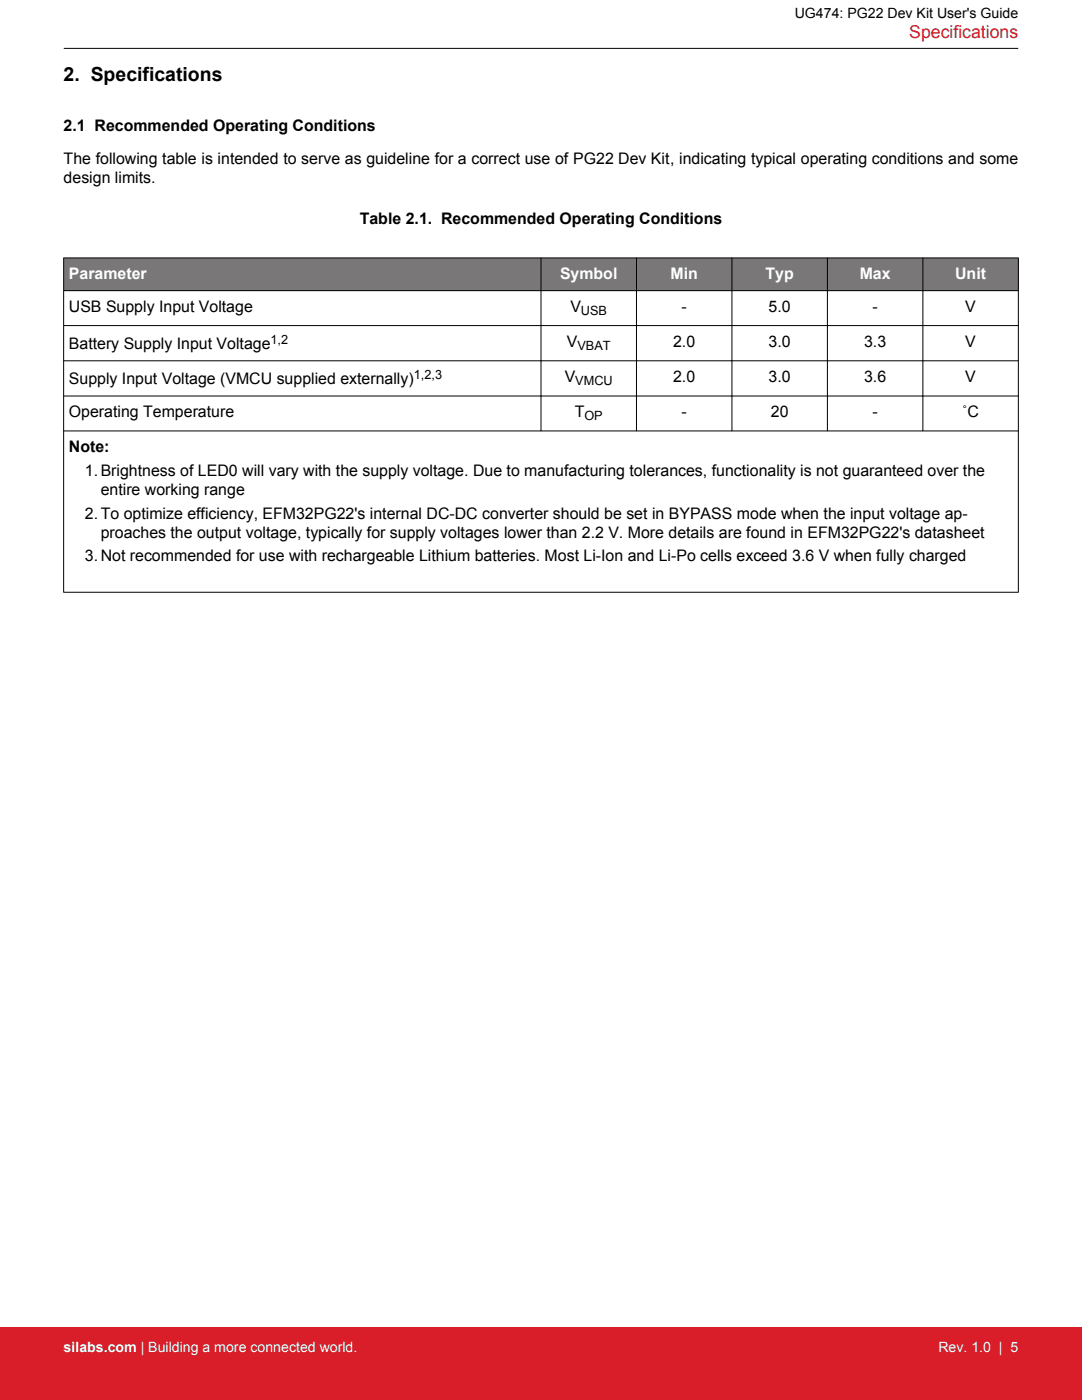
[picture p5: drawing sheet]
<svg xmlns="http://www.w3.org/2000/svg" width="216mm" height="279mm" viewBox="0 0 216 279" stroke-linecap="round" stroke-linejoin="round" font-family="sans-serif">
<defs><g id="words">
<text font-size="3.9" x="12.7" y="16.1">2. Specifications</text>
<text font-size="3.5" fill="#d91e2a" x="181.4" y="7.5">Specifications</text>
<g font-size="3.2">
<text x="12.7" y="26.2">2.1 Recommended Operating Conditions</text>
<text x="12.7" y="32.8">The following table is intended to serve as guideline for a correct use of PG22 Dev Kit, indicating typical operating conditions and some</text>
<text x="12.7" y="36.6">design limits.</text>
<text x="71.8" y="44.7">Table 2.1. Recommended Operating Conditions</text>
<text x="13.7" y="62.2">USB Supply Input Voltage</text>
<text x="113.8" y="62.2">V</text>
<text x="136" y="62.2">-</text>
<text x="153.4" y="62.2">5.0</text>
<text x="174.1" y="62.2">-</text>
<text x="192.6" y="62.2">V</text>
<text x="13.7" y="69.7">Battery Supply Input Voltage</text>
<text x="113.1" y="69.2">V</text>
<text x="134.3" y="69.2">2.0</text>
<text x="153.4" y="69.2">3.0</text>
<text x="172.4" y="69.2">3.3</text>
<text x="192.6" y="69.2">V</text>
<text x="13.7" y="76.7">Supply Input Voltage (VMCU supplied externally)</text>
<text x="112.7" y="76.2">V</text>
<text x="134.3" y="76.2">2.0</text>
<text x="153.4" y="76.2">3.0</text>
<text x="172.4" y="76.2">3.6</text>
<text x="192.6" y="76.2">V</text>
<text x="13.7" y="83.2">Operating Temperature</text>
<text x="114.7" y="83.2">T</text>
<text x="136" y="83.2">-</text>
<text x="153.8" y="83.2">20</text>
<text x="174.1" y="83.2">-</text>
<text x="192" y="83.2">˚C</text>
<text x="13.7" y="90.2">Note:</text>
<text x="16.9" y="94.9">1.Brightness of LED0 will vary with the supply voltage. Due to manufacturing tolerances, functionality is not guaranteed over the</text>
<text x="20.1" y="98.7">entire working range</text>
<text x="16.9" y="103.5">2.To optimize efficiency, EFM32PG22's internal DC-DC converter should be set in BYPASS mode when the input voltage ap-</text>
<text x="20.1" y="107.3">proaches the output voltage, typically for supply voltages lower than 2.2 V. More details are found in EFM32PG22's datasheet</text>
<text x="16.9" y="112">3.Not recommended for use with rechargeable Lithium batteries. Most Li-Ion and Li-Po cells exceed 3.6 V when fully charged</text>
</g>
<g font-size="3.2" fill="#fff">
<text x="13.7" y="55.7">Parameter</text>
<text x="111.7" y="55.7">Symbol</text>
<text x="133.8" y="55.7">Min</text>
<text x="152.8" y="55.7">Typ</text>
<text x="171.5" y="55.7">Max</text>
<text x="190.6" y="55.7">Unit</text>
</g>
<text font-size="2.8" x="158.6" y="3.5">UG474: PG22 Dev Kit User's Guide</text>
<g font-size="2.8" fill="#fff">
<text x="12.7" y="269.9">silabs.com | Building a more connected world.</text>
<text x="187.3" y="269.9">Rev. 1.0 | 5</text>
</g>
<g font-size="2.5">
<text x="115.9" y="62.8">USB</text>
<text x="54" y="68.6">1,2</text>
<text x="115.2" y="69.8">VBAT</text>
<text x="82.6" y="75.6">1,2,3</text>
<text x="114.8" y="76.8">VMCU</text>
<text x="116.6" y="83.8">OP</text>
</g>
</g></defs>
<g fill="#797777">
<path d="M12.7 51.5h190.5v6.5h-190.5z" fill-rule="evenodd"/>
<path d="M12.7 51.5h190.5v6.5h-190.5z" fill-rule="evenodd"/>
</g>
<g fill="none" stroke="#000" stroke-width=".2">
<path d="M12.7 9.7h190.5M12.7 51.5h190.5M12.7 58h190.5M12.7 51.4v66.8M107.9 51.4v34.6M127 51.4v34.6M146.1 51.4v34.6M165.1 51.4v34.6M184.2 51.4v34.6M203.2 51.4v66.8M12.7 65h190.5M12.7 72h190.5"/>
<path d="M12.7 79h190.5M12.7 86h190.5M12.7 118.2h190.5"/>
</g>
<path d="M0 264.9h215.9v14.5h-215.9z" fill="#d91e2a"/>
<use href="#words"/>
</svg>
